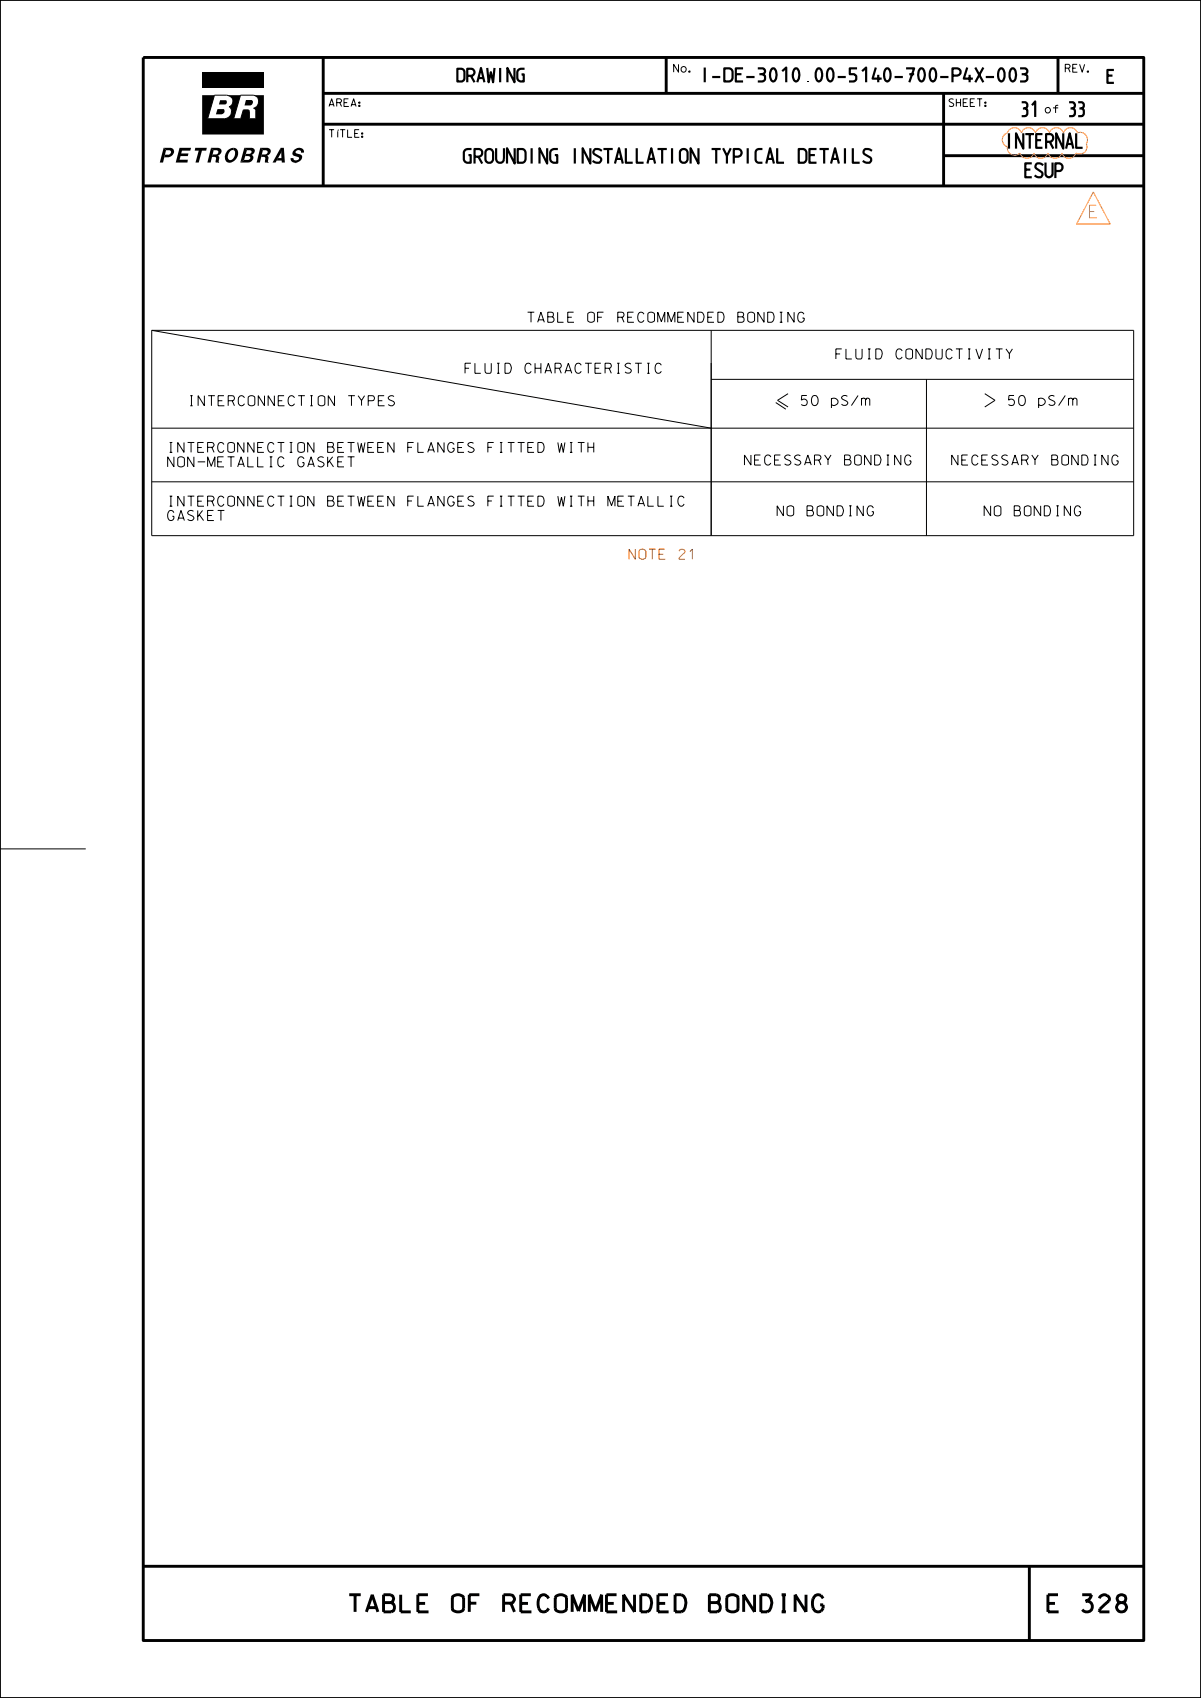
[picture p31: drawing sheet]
<svg xmlns="http://www.w3.org/2000/svg" width="210mm" height="297mm" viewBox="0 0 210 297" stroke-linecap="round" stroke-linejoin="round" font-family="sans-serif">
<defs><g id="words">
<g font-size="3">
<text x="61.1" y="281.9">TABLE OF RECOMMENDED BONDING</text>
<text x="183.2" y="281.9">E 328</text>
</g>
<g font-size="2.7">
<text x="178.6" y="20.4">31</text>
<text x="186.9" y="20.4">33</text>
<text x="81" y="28.6">GROUNDING INSTALLATION TYPICAL DETAILS</text>
<text x="175.8" y="26">INTERNAL</text>
<text x="179.2" y="31.1">ESUP</text>
</g>
<text font-size="2.6" x="122.5" y="14.4">I-DE-3010.00-5140-700-P4X-003</text>
<g font-size="2.5">
<text x="79.8" y="14.4">DRAWING</text>
<text x="193.5" y="14.6">E</text>
</g>
<text font-size="2.2" fill="#ff7f00" x="190.5" y="38.1">E</text>
<g font-size="1.7">
<text x="92.3" y="56.4">TABLE OF RECOMMENDED BONDING</text>
<text x="81.3" y="65.3">FLUID CHARACTERISTIC</text>
<text x="146.2" y="62.8">FLUID CONDUCTIVITY</text>
<text x="32.9" y="71">INTERCONNECTION TYPES</text>
<text x="140.1" y="70.9">50 pS/m</text>
<text x="176.4" y="70.9">50 pS/m</text>
<text x="29.3" y="81.7">NON-METALLIC GASKET</text>
<text x="29.3" y="79.1">INTERCONNECTION BETWEEN FLANGES FITTED WITH</text>
<text x="130.2" y="81.3">NECESSARY BONDING</text>
<text x="166.4" y="81.3">NECESSARY BONDING</text>
<text x="29.3" y="88.5">INTERCONNECTION BETWEEN FLANGES FITTED WITH METALLIC</text>
<text x="29.3" y="91.1">GASKET</text>
<text x="135.9" y="90.2">NO BONDING</text>
<text x="172.1" y="90.2">NO BONDING</text>
</g>
<text font-size="1.7" fill="#f00" x="110" y="97.8">NOTE 21</text>
<g font-size="1.3">
<text x="117.8" y="12.6">No.</text>
<text x="186.3" y="12.6">REV.</text>
<text x="57.5" y="18.6">AREA:</text>
<text x="165.9" y="18.6">SHEET:</text>
<text x="182.8" y="19.8">of</text>
<text x="57.5" y="24">TÍTLE:</text>
</g>
</g></defs>
<g fill="none" stroke="#000" stroke-width=".17">
<path d="M0 0h210v296.9h-210zM39.6 16.6a1.04 1.04 0 0 1 1.1 .9 1.04 1.04 0 0 1-.7 1.2 1.2 1.2 0 0 1 .4 1.3 1.2 1.2 0 0 1-1.2 .8M39.6 16.6h-2.1l-1.2 4.2h2.9M39.6 16.6h.1M43.4 19.2h.1M43.6 19.5h.1M44.3 16.6h.1M44.3 16.6a1.19 1.19 0 0 1 .9 1.2 1.19 1.19 0 0 1-.9 1.1l.4 .4v1.5h-1.1v-1.3l-.2-.3M44.3 16.6h-2.2l-1.2 4.2h1.2l.4-1.6h.9M44.7 19.3h.1M39.2 20.8h.1M26.5 57.8h171.7v35.9h-171.7z"/>
<path d="M26.5 57.8l97.9 17.1M124.4 57.8v35.9M26.5 74.9h171.7M124.4 66.4h73.8M135.6 70.4l1.8 1.2M137.8 68.9l-1.8 1.1 1.8 1.2M162 66.4v27.3M172.2 68.9l1.8 1.1-1.8 1.2M26.5 84.3h171.7M0 148.5h15M209.9 148.5h.1M0 296.9v-296.9h210v296.9"/>
</g>
<path d="M25 10.1h175v276.8h-175zM56.5 16.3h143.5M56.5 10.1v22.4M116.5 10.1v6.2M165 16.3v16.2M185 10.1v6.2M25 32.5h175M56.5 21.7h143.5M165 27.2h35M25 274h175M180 274v12.9" fill="none" stroke="#000" stroke-width=".51"/>
<g fill="#000">
<path d="M35.3 12.7h10.8v2.6h-10.8z"/>
<path d="M38 19.1l1.1-.1a.53 .53 0 0 1 .1 .6 .53 .53 0 0 1-.5 .4h-1z" fill-rule="evenodd"/>
<path d="M38.5 17.5h.9a.39 .39 0 0 1 .3 .4 .39 .39 0 0 1-.3 .4h-1.1z" fill-rule="evenodd"/>
<path d="M43 17.5h1a.53 .53 0 0 1 .2 .6 .53 .53 0 0 1-.5 .3h-.9z" fill-rule="evenodd"/>
<path d="M28.6 25.9l.4 .4-.5 2.1h-.6z" fill-rule="evenodd"/>
<path d="M28.6 25.9h1.2a.73 .73 0 0 1 .7 .5 .73 .73 0 0 1-.4 .8 1.55 1.55 0 0 1-1.4 .3l.2-.4h.5a.43 .43 0 0 0 .5-.3 .43 .43 0 0 0-.2-.5h-.7z" fill-rule="evenodd"/>
<path d="M31.4 25.9h2l-.1 .4h-1.5l-.1 .5h1.2l-.1 .5h-1.2l-.2 .6h1.4v.5h-2.1z" fill-rule="evenodd"/>
<path d="M34.1 25.9h2.1l-.1 .4h-.8l-.6 2.1h-.5l.5-2.1h-.7z" fill-rule="evenodd"/>
<path d="M35.3 16.6h2.2l-1.2 4.2h2.9a1.2 1.2 0 0 0 1.2-.8 1.2 1.2 0 0 0-.4-1.3 1.04 1.04 0 0 0 .7-1.2 1.04 1.04 0 0 0-1.1-.9h2.5l-1.2 4.2h1.2l.4-1.6h.9l.1 .1 .1 1.5h1.1v-1.5l-.4-.4a1.19 1.19 0 0 0 .9-1.1 1.19 1.19 0 0 0-.9-1.2h1.8v6.9h-10.8z" fill-rule="evenodd"/>
<path d="M36.9 25.9l.5 .4-.6 2.1h-.5z" fill-rule="evenodd"/>
<path d="M36.9 25.9h1.2a.65 .65 0 0 1 .7 .5 .65 .65 0 0 1-.5 .7l-.2 .1a.73 .73 0 0 1 .1 1.1v.1h-.5v-.1a.6 .6 0 0 0-.2-.9h-.5l.2-.4h.5a.39 .39 0 0 0 .5-.2 .39 .39 0 0 0-.3-.5h-.5z" fill-rule="evenodd"/>
<path d="M38.2 28.4l.1 .1z" fill-rule="evenodd"/>
<path d="M39.9 26.2l.4-.2 .5-.1v.4l-.1-.1a1.05 1.05 0 0 0-.6 1.8l.2 .5a.9 .9 0 0 1-.9-1.4z" fill-rule="evenodd"/>
<path d="M40.8 25.9a.97 .97 0 0 1 .7 1.5l-.4 .6-.5 .4h-.4v-.4a1.09 1.09 0 0 0 .6-1.8z" fill-rule="evenodd"/>
<path d="M42.7 25.9l.5 .4-.5 1.7-.7 .4z" fill-rule="evenodd"/>
<path d="M42.7 25.9h1.3a.58 .58 0 0 1 .6 .4 .58 .58 0 0 1-.4 .7l-.2 .1a.78 .78 0 0 1 .2 .9 .78 .78 0 0 1-.8 .4h-1.4l.7-.4h.7a.33 .33 0 0 0 .4-.3 .33 .33 0 0 0-.3-.4h-.6l.1-.4h.6a.33 .33 0 0 0 .4-.2 .33 .33 0 0 0-.3-.4h-.5z" fill-rule="evenodd"/>
<path d="M45.5 25.9l.5 .4-.6 2.1h-.5z" fill-rule="evenodd"/>
<path d="M45.5 25.9h1.2a.65 .65 0 0 1 .7 .5 .65 .65 0 0 1-.5 .7l-.2 .1a.67 .67 0 0 1 .1 1v.2h-.5v-.1a.62 .62 0 0 0-.2-.9h-.4l.1-.4h.5a.39 .39 0 0 0 .5-.2 .39 .39 0 0 0-.3-.5h-.5z" fill-rule="evenodd"/>
<path d="M46.8 28.4h.1v.1h-.1z" fill-rule="evenodd"/>
<path d="M49.1 25.9l.1 .8-1 1.7h-.5z" fill-rule="evenodd"/>
<path d="M49.1 25.9h.5l.2 2.5h-.5l-.1-.3h-.8l.2-.4h.6z" fill-rule="evenodd"/>
<path d="M51.5 26.2a.89 .89 0 0 1 1-.4 .89 .89 0 0 1 .6 .9h-.5a.47 .47 0 0 0-.4-.5 .47 .47 0 0 0-.5 .5l.3 .2a.69 .69 0 0 1 .8 .4 .69 .69 0 0 1-.3 .9 .95 .95 0 0 1-1.7-.4v-.2l.5 .1a.47 .47 0 0 0 .5 .3 .47 .47 0 0 0 .5-.4l-.4-.2a.66 .66 0 0 1-.8-.4 .66 .66 0 0 1 .4-.8z" fill-rule="evenodd"/>
<path d="M51.7 28.4h.1v.1h-.1z" fill-rule="evenodd"/>
</g>
<path d="M176.1 23.2a1.29 1.29 0 0 1 1.3-.9 1.29 1.29 0 0 1 1.2 .9 1.27 1.27 0 0 1 1.2-.9 1.27 1.27 0 0 1 1.2 .9 1.27 1.27 0 0 1 1.3-.9 1.27 1.27 0 0 1 1.2 .9 1.29 1.29 0 0 1 1.2-.9 1.29 1.29 0 0 1 1.2 .9 1.27 1.27 0 0 1 1.3-.9 1.27 1.27 0 0 1 1.2 .9 1.29 1.29 0 0 1 1.5 .4 1.29 1.29 0 0 1 0 1.5M176.1 25.7a1.29 1.29 0 0 0 .7 1.3 1.29 1.29 0 0 0 1.5-.2 1.29 1.29 0 0 0 1.3 .9 1.29 1.29 0 0 0 1.2-.9 1.27 1.27 0 0 0 1.2 .9 1.27 1.27 0 0 0 1.2-.9 1.27 1.27 0 0 0 1.2 .9 1.27 1.27 0 0 0 1.3-.9 1.29 1.29 0 0 0 1.2 .9 1.29 1.29 0 0 0 1.2-.9M191.2 33.6l2.9 5.6h-5.9z" fill="none" stroke="#ff7f00" stroke-width=".17"/>
<use href="#words"/>
</svg>
